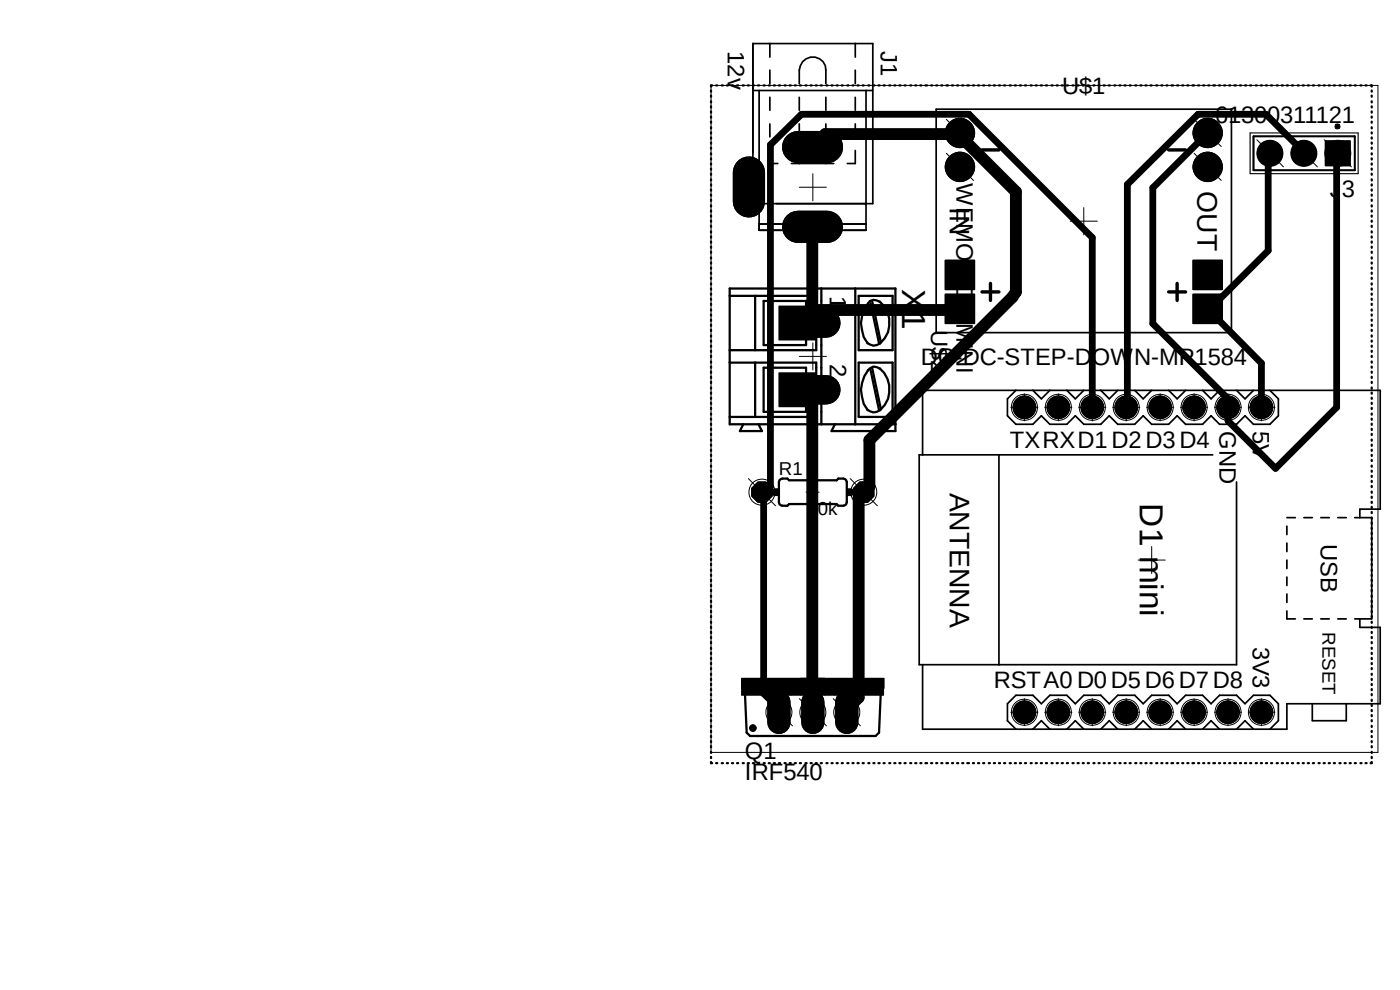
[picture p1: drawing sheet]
<svg xmlns="http://www.w3.org/2000/svg" width="105mm" height="74mm" viewBox="0 0 105 74" stroke-linecap="round" stroke-linejoin="round" font-family="sans-serif">
<defs><g id="words">
<g font-size="2.5">
<text x="67.5" y="21.6" transform="rotate(90 67.5 21.6)">X1</text>
<text x="85.3" y="37.7" transform="rotate(90 85.3 37.7)">D1 mini</text>
</g>
<g font-size="2.1">
<text x="71.1" y="15.5" transform="rotate(90 71.1 15.5)">IN</text>
<text x="89.6" y="14.3" transform="rotate(90 89.6 14.3)">OUT</text>
<text x="71.1" y="36.9" transform="rotate(90 71.1 36.9)">ANTENNA</text>
</g>
<g font-size="1.8">
<text x="54.5" y="3.9" transform="rotate(90 54.5 3.9)">12v</text>
<text x="65.9" y="3.9" transform="rotate(90 65.9 3.9)">J1</text>
<text x="79.5" y="7">U$1</text>
<text x="90.9" y="9.2">61300311121</text>
<text x="71.6" y="13.7" transform="rotate(90 71.6 13.7)">WEMOS-D1-MINI</text>
<text x="99.5" y="14.8">J3</text>
<text x="62.1" y="22.2" transform="rotate(90 62.1 22.2)">1</text>
<text x="62.1" y="27.3" transform="rotate(90 62.1 27.3)">2</text>
<text x="68.9" y="27.3">DC-DC-STEP-DOWN-MP1584</text>
<text x="69.7" y="24.7" transform="rotate(90 69.7 24.7)">U$2</text>
<text x="75.6" y="33.5">TXRXD1D2D3D4</text>
<text x="91.3" y="32.3" transform="rotate(90 91.3 32.3)">GND</text>
<text x="93.8" y="32.3" transform="rotate(90 93.8 32.3)">5V</text>
<text x="98.8" y="40.7" transform="rotate(90 98.8 40.7)">USB</text>
<text x="74.4" y="51.5">RSTA0 D0D5D6D7D8</text>
<text x="93.8" y="48.4" transform="rotate(90 93.8 48.4)">3V3</text>
<text x="55.8" y="56.8">Q1</text>
<text x="55.8" y="58.4">IRF540</text>
</g>
<g font-size="1.4">
<text x="58.3" y="35.5">R1</text>
<text x="60.5" y="38.6">10k</text>
<text x="99" y="47.3" transform="rotate(90 99 47.3)">RESET</text>
</g>
</g></defs>
<path d="M53 3.2l50.4 55.8M103.4 3.2l-50.4 55.8" fill="none" stroke="#fff" stroke-width=".07"/>
<path d="M56 12.9v2.2M59.7 11h2.2M59.7 17h2.2" fill="none" stroke="#000" stroke-width="2.4"/>
<g fill="#000">
<path d="M70.7 19.5h2.2v2.2h-2.2z" fill-rule="evenodd"/>
<path d="M89.3 19.5h2.2v2.2h-2.2z" fill-rule="evenodd"/>
<path d="M99.2 10.5h1.8v1.9h-1.8z" fill-rule="evenodd"/>
<path d="M56.3 36.5l.4-.4h.6l.5 .4v.6l-.5 .5h-.6l-.4-.5z" fill-rule="evenodd"/>
<path d="M63.9 36.5l.4-.4h.6l.5 .4v.6l-.5 .5h-.6l-.4-.5z" fill-rule="evenodd"/>
<path d="M70.7 22h2.2v2.2h-2.2z" fill-rule="evenodd"/>
<path d="M89.3 22h2.2v2.2h-2.2z" fill-rule="evenodd"/>
<circle cx="71.8" cy="10" r="1.1"/>
<circle cx="71.8" cy="12.5" r="1.1"/>
<circle cx="90.4" cy="10" r="1.1"/>
<circle cx="90.4" cy="12.5" r="1.1"/>
<circle cx="95" cy="11.5" r=".93"/>
<circle cx="97.6" cy="11.5" r=".93"/>
<circle cx="76.7" cy="30.5" r=".85"/>
<circle cx="79.2" cy="30.5" r=".85"/>
<circle cx="81.7" cy="30.5" r=".85"/>
<circle cx="84.3" cy="30.5" r=".85"/>
<circle cx="86.8" cy="30.5" r=".85"/>
<circle cx="89.4" cy="30.5" r=".85"/>
<circle cx="91.9" cy="30.5" r=".85"/>
<circle cx="94.4" cy="30.5" r=".85"/>
<circle cx="76.7" cy="53.3" r=".85"/>
<circle cx="79.2" cy="53.3" r=".85"/>
<circle cx="81.7" cy="53.3" r=".85"/>
<circle cx="84.3" cy="53.3" r=".85"/>
<circle cx="86.8" cy="53.3" r=".85"/>
<circle cx="89.4" cy="53.3" r=".85"/>
<circle cx="91.9" cy="53.3" r=".85"/>
<circle cx="94.4" cy="53.3" r=".85"/>
</g>
<g fill="none" stroke="#000" stroke-width=".07">
<path d="M70.7 19.5h2.2v2.2h-2.2zM89.3 19.5h2.2v2.2h-2.2zM99.2 10.5h1.8v1.9h-1.8zM56.3 36.5l.4-.4h.6l.5 .4v.6l-.5 .5h-.6l-.4-.5zM63.9 36.5l.4-.4h.6l.5 .4v.6l-.5 .5h-.6l-.4-.5zM70.7 22h2.2v2.2h-2.2zM89.3 22h2.2v2.2h-2.2z"/>
<circle cx="71.8" cy="10" r="1.1"/>
<circle cx="71.8" cy="12.5" r="1.1"/>
<circle cx="90.4" cy="10" r="1.1"/>
<circle cx="90.4" cy="12.5" r="1.1"/>
<circle cx="95" cy="11.5" r=".93"/>
<circle cx="97.6" cy="11.5" r=".93"/>
<circle cx="76.7" cy="30.5" r=".85"/>
<circle cx="79.2" cy="30.5" r=".85"/>
<circle cx="81.7" cy="30.5" r=".85"/>
<circle cx="84.3" cy="30.5" r=".85"/>
<circle cx="86.8" cy="30.5" r=".85"/>
<circle cx="89.4" cy="30.5" r=".85"/>
<circle cx="91.9" cy="30.5" r=".85"/>
<circle cx="94.4" cy="30.5" r=".85"/>
<circle cx="76.7" cy="53.3" r=".85"/>
<circle cx="79.2" cy="53.3" r=".85"/>
<circle cx="81.7" cy="53.3" r=".85"/>
<circle cx="84.3" cy="53.3" r=".85"/>
<circle cx="86.8" cy="53.3" r=".85"/>
<circle cx="89.4" cy="53.3" r=".85"/>
<circle cx="91.9" cy="53.3" r=".85"/>
<circle cx="94.4" cy="53.3" r=".85"/>
</g>
<path d="M58.3 52.5v1.6M60.8 52.5v1.6M63.4 52.5v1.6" fill="none" stroke="#000" stroke-width="1.7"/>
<path d="M56 12.9v2.2M59.8 24.2h2M59.8 29.2h2" fill="none" stroke="#000" stroke-width="2.2"/>
<circle cx="56" cy="14" r=".38" fill="#fff"/>
<circle cx="56" cy="14" r=".38" fill="none" stroke="#000" stroke-width=".07"/>
<path d="M59.7 11h2.2" fill="none" stroke="#000" stroke-width="2.2"/>
<circle cx="60.8" cy="11" r=".38" fill="#fff"/>
<circle cx="60.8" cy="11" r=".38" fill="none" stroke="#000" stroke-width=".07"/>
<path d="M59.7 17h2.2" fill="none" stroke="#000" stroke-width="2.2"/>
<circle cx="60.8" cy="17" r=".51" fill="#fff"/>
<g fill="none" stroke="#000" stroke-width=".07">
<path d="M99.3 10.7h1.6v1.6h-1.6z"/>
<circle cx="60.8" cy="17" r=".51"/>
</g>
<path d="M99.3 10.7h1.6v1.6h-1.6z" fill-rule="evenodd" fill="#000"/>
<circle cx="100.1" cy="11.5" r=".55" fill="#fff"/>
<g fill="none" stroke="#000" stroke-width=".07">
<circle cx="97.6" cy="11.5" r=".8"/>
<circle cx="100.1" cy="11.5" r=".55"/>
</g>
<circle cx="97.6" cy="11.5" r=".8" fill="#000"/>
<circle cx="97.6" cy="11.5" r=".55" fill="#fff"/>
<g fill="none" stroke="#000" stroke-width=".07">
<circle cx="95" cy="11.5" r=".8"/>
<circle cx="97.6" cy="11.5" r=".55"/>
</g>
<circle cx="95" cy="11.5" r=".8" fill="#000"/>
<circle cx="95" cy="11.5" r=".55" fill="#fff"/>
<circle cx="95" cy="11.5" r=".55" fill="none" stroke="#000" stroke-width=".07"/>
<path d="M58.3 52.5v1.6" fill="none" stroke="#000" stroke-width="1.5"/>
<circle cx="58.3" cy="53.3" r=".51" fill="#fff"/>
<circle cx="58.3" cy="53.3" r=".51" fill="none" stroke="#000" stroke-width=".07"/>
<path d="M60.8 52.5v1.6" fill="none" stroke="#000" stroke-width="1.5"/>
<circle cx="60.8" cy="53.3" r=".51" fill="#fff"/>
<circle cx="60.8" cy="53.3" r=".51" fill="none" stroke="#000" stroke-width=".07"/>
<path d="M63.4 52.5v1.6" fill="none" stroke="#000" stroke-width="1.5"/>
<circle cx="63.4" cy="53.3" r=".51" fill="#fff"/>
<g fill="none" stroke="#000" stroke-width=".07">
<path d="M56.3 36.5l.4-.3h.6l.4 .3v.6l-.4 .4h-.6l-.4-.4z"/>
<circle cx="63.4" cy="53.3" r=".51"/>
</g>
<path d="M56.3 36.5l.4-.3h.6l.4 .3v.6l-.4 .4h-.6l-.4-.4z" fill-rule="evenodd" fill="#000"/>
<circle cx="57" cy="36.8" r=".43" fill="#fff"/>
<g fill="none" stroke="#000" stroke-width=".07">
<path d="M64 36.5l.3-.3h.6l.4 .3v.6l-.4 .4h-.6l-.3-.4z"/>
<circle cx="57" cy="36.8" r=".43"/>
</g>
<path d="M64 36.5l.3-.3h.6l.4 .3v.6l-.4 .4h-.6l-.3-.4z" fill-rule="evenodd" fill="#000"/>
<circle cx="64.6" cy="36.8" r=".43" fill="#fff"/>
<g fill="none" stroke="#000" stroke-width=".07">
<circle cx="71.8" cy="10" r="1.01"/>
<circle cx="64.6" cy="36.8" r=".43"/>
</g>
<circle cx="71.8" cy="10" r="1.01" fill="#000"/>
<circle cx="71.8" cy="9.9" r=".6" fill="#fff"/>
<g fill="none" stroke="#000" stroke-width=".07">
<path d="M70.8 22.1h2.1v2h-2.1z"/>
<circle cx="71.8" cy="9.9" r=".6"/>
</g>
<path d="M70.8 22.1h2.1v2h-2.1z" fill-rule="evenodd" fill="#000"/>
<circle cx="71.8" cy="23.1" r=".6" fill="#fff"/>
<g fill="none" stroke="#000" stroke-width=".07">
<circle cx="90.4" cy="10" r="1.01"/>
<circle cx="71.8" cy="23.1" r=".6"/>
</g>
<circle cx="90.4" cy="10" r="1.01" fill="#000"/>
<circle cx="90.4" cy="9.9" r=".6" fill="#fff"/>
<g fill="none" stroke="#000" stroke-width=".07">
<circle cx="71.8" cy="12.5" r="1.01"/>
<circle cx="90.4" cy="9.9" r=".6"/>
</g>
<circle cx="71.8" cy="12.5" r="1.01" fill="#000"/>
<circle cx="71.8" cy="12.5" r=".6" fill="#fff"/>
<g fill="none" stroke="#000" stroke-width=".07">
<circle cx="71.8" cy="12.5" r=".6"/>
<circle cx="90.4" cy="12.5" r="1.01"/>
</g>
<circle cx="90.4" cy="12.5" r="1.01" fill="#000"/>
<circle cx="90.4" cy="12.5" r=".6" fill="#fff"/>
<g fill="none" stroke="#000" stroke-width=".07">
<path d="M70.8 19.6h2.1v2h-2.1z"/>
<circle cx="90.4" cy="12.5" r=".6"/>
</g>
<path d="M70.8 19.6h2.1v2h-2.1z" fill-rule="evenodd" fill="#000"/>
<circle cx="71.8" cy="20.6" r=".6" fill="#fff"/>
<g fill="none" stroke="#000" stroke-width=".07">
<path d="M89.4 22.1h2v2h-2z"/>
<circle cx="71.8" cy="20.6" r=".6"/>
</g>
<path d="M89.4 22.1h2v2h-2z" fill-rule="evenodd" fill="#000"/>
<circle cx="90.4" cy="23.1" r=".6" fill="#fff"/>
<g fill="none" stroke="#000" stroke-width=".07">
<path d="M89.4 19.6h2v2h-2z"/>
<circle cx="90.4" cy="23.1" r=".6"/>
</g>
<path d="M89.4 19.6h2v2h-2z" fill-rule="evenodd" fill="#000"/>
<circle cx="90.4" cy="20.6" r=".6" fill="#fff"/>
<g fill="none" stroke="#000" stroke-width=".07">
<circle cx="90.4" cy="20.6" r=".6"/>
<circle cx="91.9" cy="53.3" r=".76"/>
</g>
<circle cx="91.9" cy="53.3" r=".76" fill="#000"/>
<circle cx="91.9" cy="53.3" r=".51" fill="#fff"/>
<g fill="none" stroke="#000" stroke-width=".07">
<circle cx="89.4" cy="53.3" r=".76"/>
<circle cx="91.9" cy="53.3" r=".51"/>
</g>
<circle cx="89.4" cy="53.3" r=".76" fill="#000"/>
<circle cx="89.4" cy="53.3" r=".51" fill="#fff"/>
<g fill="none" stroke="#000" stroke-width=".07">
<circle cx="86.8" cy="53.3" r=".76"/>
<circle cx="89.4" cy="53.3" r=".51"/>
</g>
<circle cx="86.8" cy="53.3" r=".76" fill="#000"/>
<circle cx="86.8" cy="53.3" r=".51" fill="#fff"/>
<g fill="none" stroke="#000" stroke-width=".07">
<circle cx="84.3" cy="53.3" r=".76"/>
<circle cx="86.8" cy="53.3" r=".51"/>
</g>
<circle cx="84.3" cy="53.3" r=".76" fill="#000"/>
<circle cx="84.3" cy="53.3" r=".51" fill="#fff"/>
<g fill="none" stroke="#000" stroke-width=".07">
<circle cx="81.7" cy="53.3" r=".76"/>
<circle cx="84.3" cy="53.3" r=".51"/>
</g>
<circle cx="81.7" cy="53.3" r=".76" fill="#000"/>
<circle cx="81.7" cy="53.3" r=".51" fill="#fff"/>
<g fill="none" stroke="#000" stroke-width=".07">
<circle cx="79.2" cy="53.3" r=".76"/>
<circle cx="81.7" cy="53.3" r=".51"/>
</g>
<circle cx="79.2" cy="53.3" r=".76" fill="#000"/>
<circle cx="79.2" cy="53.3" r=".51" fill="#fff"/>
<g fill="none" stroke="#000" stroke-width=".07">
<circle cx="76.7" cy="53.3" r=".76"/>
<circle cx="79.2" cy="53.3" r=".51"/>
</g>
<circle cx="76.7" cy="53.3" r=".76" fill="#000"/>
<circle cx="76.7" cy="53.3" r=".51" fill="#fff"/>
<g fill="none" stroke="#000" stroke-width=".07">
<circle cx="91.9" cy="30.5" r=".76"/>
<circle cx="76.7" cy="53.3" r=".51"/>
</g>
<circle cx="91.9" cy="30.5" r=".76" fill="#000"/>
<circle cx="91.9" cy="30.5" r=".51" fill="#fff"/>
<g fill="none" stroke="#000" stroke-width=".07">
<circle cx="89.4" cy="30.5" r=".76"/>
<circle cx="91.9" cy="30.5" r=".51"/>
</g>
<circle cx="89.4" cy="30.5" r=".76" fill="#000"/>
<circle cx="89.4" cy="30.5" r=".51" fill="#fff"/>
<g fill="none" stroke="#000" stroke-width=".07">
<circle cx="86.8" cy="30.5" r=".76"/>
<circle cx="89.4" cy="30.5" r=".51"/>
</g>
<circle cx="86.8" cy="30.5" r=".76" fill="#000"/>
<circle cx="86.8" cy="30.5" r=".51" fill="#fff"/>
<g fill="none" stroke="#000" stroke-width=".07">
<circle cx="84.3" cy="30.5" r=".76"/>
<circle cx="86.8" cy="30.5" r=".51"/>
</g>
<circle cx="84.3" cy="30.5" r=".76" fill="#000"/>
<circle cx="84.3" cy="30.5" r=".51" fill="#fff"/>
<g fill="none" stroke="#000" stroke-width=".07">
<circle cx="81.7" cy="30.5" r=".76"/>
<circle cx="84.3" cy="30.5" r=".51"/>
</g>
<circle cx="81.7" cy="30.5" r=".76" fill="#000"/>
<circle cx="81.7" cy="30.5" r=".51" fill="#fff"/>
<g fill="none" stroke="#000" stroke-width=".07">
<circle cx="79.2" cy="30.5" r=".76"/>
<circle cx="81.7" cy="30.5" r=".51"/>
</g>
<circle cx="79.2" cy="30.5" r=".76" fill="#000"/>
<circle cx="79.2" cy="30.5" r=".51" fill="#fff"/>
<g fill="none" stroke="#000" stroke-width=".07">
<circle cx="76.7" cy="30.5" r=".76"/>
<circle cx="79.2" cy="30.5" r=".51"/>
</g>
<circle cx="76.7" cy="30.5" r=".76" fill="#000"/>
<circle cx="76.7" cy="30.5" r=".51" fill="#fff"/>
<g fill="none" stroke="#000" stroke-width=".07">
<circle cx="76.7" cy="30.5" r=".51"/>
<circle cx="94.4" cy="53.3" r=".76"/>
</g>
<circle cx="94.4" cy="53.3" r=".76" fill="#000"/>
<circle cx="94.4" cy="53.3" r=".51" fill="#fff"/>
<g fill="none" stroke="#000" stroke-width=".07">
<circle cx="94.4" cy="30.5" r=".76"/>
<circle cx="94.4" cy="53.3" r=".51"/>
</g>
<circle cx="94.4" cy="30.5" r=".76" fill="#000"/>
<circle cx="94.4" cy="30.5" r=".51" fill="#fff"/>
<circle cx="94.4" cy="30.5" r=".51" fill="none" stroke="#000" stroke-width=".07"/>
<path d="M59.8 24.2h2" fill="none" stroke="#000" stroke-width="2"/>
<circle cx="60.8" cy="24.2" r=".68" fill="#fff"/>
<circle cx="60.8" cy="24.2" r=".68" fill="none" stroke="#000" stroke-width=".07"/>
<path d="M59.8 29.2h2" fill="none" stroke="#000" stroke-width="2"/>
<circle cx="60.8" cy="29.2" r=".68" fill="#fff"/>
<circle cx="60.8" cy="29.2" r=".68" fill="none" stroke="#000" stroke-width=".07"/>
<path d="M60.8 17.1v-.1v7.2l.3-1h10.4l.3-.1v-.1M60.8 11l1-1h10v-.1l.2 .4 4 4.1v7.4l-.2 .4-10.7 10.7v3.5l-.8 .8v15l-.7 .7-.2 .4M60.8 29.2v24.1M64.9 36.7l-.3 .2" fill="none" stroke="#000" stroke-width=".89"/>
<path d="M90.4 9.9l-4.1 4.2v10.1l5.5 5.5v.7l.1 .1v1l3.6 3.6 4.5-4.6v-19h.1M95 11.5h-.1v7.3l-4.3 4.2-.2 .1 4 4.1v3.3M97.6 11.5l-2.9-2.9h-5l-5.3 5.2v16.6l-.1 .1M81.7 30.5v-12.7l-9.2-9.2h-12.5l-2.3 2.2v25.6l-.7 .4 .1 .1v15l1.2 1.1v.3M58.3 53.3v.3M58.4 53.2l-.1 .1" fill="none" stroke="#000" stroke-width=".51"/>
<g fill="none" stroke="#000" stroke-width=".17">
<path d="M53.2 6.8v.1M53.2 7.2h.1M53.2 7.6v.1M53.2 8h.1M53.2 8.3v.1M53.2 8.7v.1M53.2 9.1v.1M53.2 9.5v.1M53.2 9.9v.1M53.2 10.3v.1M53.2 10.7v.1M53.2 11v.1"/>
<path d="M53.2 11.5v.1M53.2 11.9h.1M53.2 12.2v.1M53.2 12.6v.1M53.2 13v.1M53.2 13.4v.1M53.2 13.8v.1M53.2 14.2v.1M53.2 14.6h.1M53.2 14.9v.1M53.2 15.4v.1M53.2 15.7v.1"/>
<path d="M53.2 16.1v.1M53.2 16.5v.1M53.2 16.9v.1M53.2 17.3v.1M53.2 17.7v.1M53.2 18.1v.1M53.2 18.5h.1M53.2 18.8v.1M53.2 19.3h.1M53.2 19.6v.1M53.3 6.4l-.1 .1M53.6 6.4h.1"/>
<path d="M54 6.4h.1M54.4 6.4h.1M54.8 6.4h.1M55.2 6.4h.1M55.6 6.4h.1M56 6.4h.1M56.3 6.4h.1M56.7 6.4h.1M57.1 6.4h.1M57.5 6.4h.1M57.9 6.4h.1M58.3 6.4h.1"/>
<path d="M58.7 6.4h.1M59.1 6.4h.1M59.5 6.4h.1M59.9 6.4h.1M60.3 6.4h.1M60.7 6.4h.1M61 6.4h.1M61.4 6.4h.1M61.8 6.4h.1M62.2 6.4h.1M62.6 6.4h.1M63 6.4h.1"/>
<path d="M63.4 6.4h.1M63.8 6.4h.1M64.2 6.4h.1M64.6 6.4h.1M65 6.4h.1M65.4 6.4h.1M65.7 6.4h.1M66.1 6.4h.1M66.5 6.4h.1M66.9 6.4h.1M67.3 6.4h.1M67.7 6.4h.1"/>
<path d="M68.1 6.4h.1M68.5 6.4h.1M68.9 6.4h.1M69.3 6.4h.1M69.7 6.4h.1M70.1 6.4h.1M70.4 6.4h.1M70.8 6.4h.2M71.2 6.4h.1M71.6 6.4h.1M72 6.4h.1M72.4 6.4h.1"/>
<path d="M72.8 6.4h.1M73.2 6.4h.1M73.6 6.4h.1M74 6.4h.1M74.4 6.4h.1M74.8 6.4h.1M75.1 6.4h.1M75.6 6.4h.1M75.9 6.4h.1M76.3 6.4h.1M76.7 6.4h.1M77.1 6.4h.1"/>
<path d="M77.5 6.4h.1M77.9 6.4h.1M78.3 6.4h.1M78.7 6.4h.1M79.1 6.4h.1M79.5 6.4h.1M79.8 6.4h.1M80.3 6.4h.1M80.6 6.4h.1M81 6.4h.1M81.4 6.4h.1M81.8 6.4h.1"/>
<path d="M82.2 6.4h.1M82.6 6.4h.1M83 6.4h.1M83.4 6.4h.1M83.8 6.4h.1M84.2 6.4h.1M84.5 6.4h.1M85 6.4h.1M85.3 6.4h.1M85.7 6.4h.1M86.1 6.4h.1M86.5 6.4h.1"/>
<path d="M86.9 6.4h.1M87.3 6.4h.1M87.7 6.4h.1M88.1 6.4h.1M88.5 6.4h.1M88.9 6.4h.1M89.2 6.4h.2M89.7 6.4h.1M90 6.4h.1M90.4 6.4h.1M90.8 6.4h.1M91.2 6.4h.1"/>
<path d="M91.6 6.4h.1M92 6.4h.1M92.4 6.4h.1M92.8 6.4h.1M93.2 6.4h.1M93.6 6.4h.1M94 6.4h.1M94.4 6.4h.1M94.7 6.4h.1M95.1 6.4h.1M95.5 6.4h.1M95.9 6.4h.1"/>
<path d="M96.3 6.4h.1M96.7 6.4h.1M97.1 6.4h.1M97.5 6.4h.1M97.9 6.4h.1M98.3 6.4h.1M98.7 6.4h.1M99.1 6.4h.1M99.4 6.4h.1M99.8 6.4h.1M100.2 6.4h.1M100.6 6.4h.1"/>
<path d="M101 6.4h.1M101.4 6.4h.1M101.8 6.4h.1M102.2 6.4h.1M102.6 6.4l.1 .1M102.7 6.8v.1M102.7 7.2h.1M102.7 7.6v.1M102.7 8h.1M102.7 8.3v.1M102.7 8.7v.1M102.7 9.1v.1"/>
<path d="M102.7 9.5v.1M102.7 9.9v.1M102.7 10.3v.1M102.7 10.7v.1M102.7 11v.1M102.7 11.5v.1M102.7 11.9h.1M102.7 12.2v.1M102.7 12.6v.1M102.7 13v.1M102.7 13.4v.1M102.7 13.8v.1"/>
<path d="M102.7 14.2v.1M102.7 14.6h.1M102.7 14.9v.1M102.7 15.4v.1M102.7 15.7v.1M102.7 16.1v.1M102.7 16.5v.1M102.7 16.9v.1M102.7 17.3v.1M102.7 17.7v.1M102.7 18.1v.1M102.7 18.5h.1"/>
<path d="M102.7 18.8v.1M102.7 19.3h.1M102.7 19.6v.1M53.2 20v.1M53.2 20.4v.1M53.2 20.8v.1M53.2 21.2v.1M53.2 21.6v.1M53.2 22v.1M53.2 22.4h.1M53.2 22.7v.1M53.2 23.2h.1"/>
<path d="M53.2 23.5v.1M53.2 23.9v.1M53.2 24.3v.1M53.2 24.7v.1M53.2 25.1v.1M53.2 25.5v.1M53.2 25.9v.1M53.2 26.2v.1M53.2 26.6v.1M53.2 27.1h.1M53.2 27.4v.1M53.2 27.8v.1"/>
<path d="M53.2 28.2v.1M53.2 28.6v.1M53.2 29v.1M53.2 29.4v.1M53.2 29.8h.1M53.2 30.1v.1M53.2 30.5v.1M53.2 30.9v.1M53.2 31.3v.1M53.2 31.7v.1M53.2 32.1v.1M53.2 32.5v.1"/>
<path d="M53.2 32.9v.1M53.2 33.3v.1M53.2 33.7h.1M53.2 34v.1M53.2 34.4v.1M53.2 34.8v.1M53.2 35.2v.1M53.2 35.6v.1M53.2 36v.1M53.2 36.4h.1M53.2 36.8v.1M53.2 37.2v.1"/>
<path d="M53.2 37.5v.1M53.2 37.9v.1M53.2 38.3v.1M53.2 38.7v.1M53.2 39.1v.1M53.2 39.5v.1M53.2 39.9v.1M102.7 20v.1M102.7 20.4v.1M102.7 20.8v.1M102.7 21.2v.1M102.7 21.6v.1"/>
<path d="M102.7 22v.1M102.7 22.4h.1M102.7 22.7v.1M102.7 23.2h.1M102.7 23.5v.1M102.7 23.9v.1M102.7 24.3v.1M102.7 24.7v.1M102.7 25.1v.1M102.7 25.5v.1M102.7 25.9v.1M102.7 26.2v.1"/>
<path d="M102.7 26.6v.1M102.7 27.1h.1M102.7 27.4v.1M102.7 27.8v.1M102.7 28.2v.1M102.7 28.6v.1M102.7 29v.1M102.7 29.4v.1M102.7 29.8h.1M102.7 30.1v.1M102.7 30.5v.1M102.7 30.9v.1"/>
<path d="M102.7 31.3v.1M102.7 31.7v.1M102.7 32.1v.1M102.7 32.5v.1M102.7 32.9v.1M102.7 33.3v.1M102.7 33.7h.1M102.7 34v.1M102.7 34.4v.1M102.7 34.8v.1M102.7 35.2v.1M102.7 35.6v.1"/>
<path d="M102.7 36v.1M102.7 36.4h.1M102.7 36.8v.1M102.7 37.2v.1M102.7 37.5v.1M102.7 37.9v.1M102.7 38.3v.1M102.7 38.7v.1M102.7 39.1v.1M102.7 39.5v.1M102.7 39.9v.1M53.2 57l.1 .1"/>
<path d="M53.2 40.3h.1M53.2 40.7v.1M53.2 41.1h.1M53.2 41.4v.1M53.2 41.8v.1M53.2 42.2v.1M53.2 42.6v.1M53.2 43v.1M53.2 43.4v.1M53.2 43.8v.1M53.2 44.2h.1M53.2 44.6v.1"/>
<path d="M53.2 45h.1M53.2 45.3v.1M53.2 45.7v.1M53.2 46.1v.1M53.2 46.5v.1M53.2 46.9v.1M53.2 47.3v.1M53.2 47.7v.1M53.2 48v.1M53.2 48.5v.1M53.2 48.9h.1M53.2 49.2v.1"/>
<path d="M53.2 49.6v.1M53.2 50v.1M53.2 50.4v.1M53.2 50.8v.1M53.2 51.2v.1M53.2 51.6h.1M53.2 51.9v.1M53.2 52.4v.1M53.2 52.7v.1M53.2 53.1v.1M53.2 53.5v.1M53.2 53.9v.1"/>
<path d="M53.2 54.3v.1M53.2 54.7v.1M53.2 55.1v.1M53.2 55.5h.1M53.2 55.8v.1M53.2 56.3h.1M53.2 56.6v.1M53.6 57.1h.1M54 57.1h.1M54.4 57.1h.1M54.8 57.1h.1M55.2 57.1h.1"/>
<path d="M55.6 57.1h.1M56 57.1h.1M56.3 57.1h.1M56.7 57.1h.1M57.1 57.1h.1M57.5 57.1h.1M57.9 57.1h.1M58.3 57.1h.1M58.7 57.1h.1M59.1 57.1h.1M59.5 57.1h.1M59.9 57.1h.1"/>
<path d="M60.3 57.1h.1M60.7 57.1h.1M61 57.1h.1M61.4 57.1h.1M61.8 57.1h.1M62.2 57.1h.1M62.6 57.1h.1M63 57.1h.1M63.4 57.1h.1M63.8 57.1h.1M64.2 57.1h.1M64.6 57.1h.1"/>
<path d="M65 57.1h.1M65.4 57.1h.1M65.7 57.1h.1M66.1 57.1h.1M66.5 57.1h.1M66.9 57.1h.1M67.3 57.1h.1M67.7 57.1h.1M68.1 57.1h.1M68.5 57.1h.1M68.9 57.1h.1M69.3 57.1h.1"/>
<path d="M69.7 57.1h.1M70.1 57.1h.1M70.4 57.1h.1M70.8 57.1h.2M71.2 57.1h.1M71.6 57.1h.1M72 57.1h.1M72.4 57.1h.1M72.8 57.1h.1M73.2 57.1h.1M73.6 57.1h.1M74 57.1h.1"/>
<path d="M74.4 57.1h.1M74.8 57.1h.1M75.1 57.1h.1M75.6 57.1h.1M75.9 57.1h.1M76.3 57.1h.1M76.7 57.1h.1M77.1 57.1h.1M77.5 57.1h.1M77.9 57.1h.1M78.3 57.1h.1M78.7 57.1h.1"/>
<path d="M79.1 57.1h.1M79.5 57.1h.1M79.8 57.1h.1M80.3 57.1h.1M80.6 57.1h.1M81 57.1h.1M81.4 57.1h.1M81.8 57.1h.1M82.2 57.1h.1M82.6 57.1h.1M83 57.1h.1M83.4 57.1h.1"/>
<path d="M83.8 57.1h.1M84.2 57.1h.1M84.5 57.1h.1M85 57.1h.1M85.3 57.1h.1M85.7 57.1h.1M86.1 57.1h.1M86.5 57.1h.1M86.9 57.1h.1M87.3 57.1h.1M87.7 57.1h.1M88.1 57.1h.1"/>
<path d="M88.5 57.1h.1M88.9 57.1h.1M89.2 57.1h.2M89.7 57.1h.1M90 57.1h.1M90.4 57.1h.1M90.8 57.1h.1M91.2 57.1h.1M91.6 57.1h.1M92 57.1h.1M92.4 57.1h.1M92.8 57.1h.1"/>
<path d="M93.2 57.1h.1M93.6 57.1h.1M94 57.1h.1M94.4 57.1h.1M94.7 57.1h.1M95.1 57.1h.1M95.5 57.1h.1M95.9 57.1h.1M96.3 57.1h.1M96.7 57.1h.1M97.1 57.1h.1M97.5 57.1h.1"/>
<path d="M97.9 57.1h.1M98.3 57.1h.1M98.7 57.1h.1M99.1 57.1h.1M99.4 57.1h.1M99.8 57.1h.1M100.2 57.1h.1M100.6 57.1h.1M101 57.1h.1M101.4 57.1h.1M101.8 57.1h.1M102.2 57.1h.1"/>
<path d="M102.7 40.3h.1M102.7 40.7v.1M102.7 41.1h.1M102.7 41.4v.1M102.7 41.8v.1M102.7 42.2v.1M102.7 42.6v.1M102.7 43v.1M102.7 43.4v.1M102.7 43.8v.1M102.7 44.2h.1M102.7 44.6v.1"/>
<path d="M102.7 45h.1M102.7 45.3v.1M102.7 45.7v.1M102.7 46.1v.1M102.7 46.5v.1M102.7 46.9v.1M102.7 47.3v.1M102.7 47.7v.1M102.7 48v.1M102.7 48.5v.1M102.7 48.9h.1M102.7 49.2v.1"/>
<path d="M102.7 49.6v.1M102.7 50v.1M102.7 50.4v.1M102.7 50.8v.1M102.7 51.2v.1M102.7 51.6h.1M102.7 51.9v.1M102.7 52.4v.1M102.7 52.7v.1M102.7 53.1v.1M102.7 53.5v.1M102.7 53.9v.1"/>
<path d="M102.7 54.3v.1M102.7 54.7v.1M102.7 55.1v.1M102.7 55.5h.1M102.7 55.8v.1M102.7 56.3h.1M102.7 56.6v.1M102.7 57l-.1 .1"/>
</g>
<path d="M56 12.9v2.2" fill="none" stroke="#000" stroke-width="2.2"/>
<circle cx="56" cy="14" r=".38" fill="#fff"/>
<circle cx="56" cy="14" r=".38" fill="none" stroke="#000" stroke-width=".07"/>
<path d="M59.7 11h2.2" fill="none" stroke="#000" stroke-width="2.2"/>
<circle cx="60.8" cy="11" r=".38" fill="#fff"/>
<circle cx="60.8" cy="11" r=".38" fill="none" stroke="#000" stroke-width=".07"/>
<path d="M59.7 17h2.2" fill="none" stroke="#000" stroke-width="2.2"/>
<circle cx="60.8" cy="17" r=".51" fill="#fff"/>
<g fill="none" stroke="#000" stroke-width=".07">
<path d="M99.3 10.7h1.6v1.6h-1.6z"/>
<circle cx="60.8" cy="17" r=".51"/>
</g>
<path d="M99.3 10.7h1.6v1.6h-1.6z" fill-rule="evenodd" fill="#000"/>
<circle cx="100.1" cy="11.5" r=".55" fill="#fff"/>
<g fill="none" stroke="#000" stroke-width=".07">
<circle cx="97.6" cy="11.5" r=".8"/>
<circle cx="100.1" cy="11.5" r=".55"/>
</g>
<circle cx="97.6" cy="11.5" r=".8" fill="#000"/>
<circle cx="97.6" cy="11.5" r=".55" fill="#fff"/>
<g fill="none" stroke="#000" stroke-width=".07">
<circle cx="95" cy="11.5" r=".8"/>
<circle cx="97.6" cy="11.5" r=".55"/>
</g>
<circle cx="95" cy="11.5" r=".8" fill="#000"/>
<circle cx="95" cy="11.5" r=".55" fill="#fff"/>
<circle cx="95" cy="11.5" r=".55" fill="none" stroke="#000" stroke-width=".07"/>
<path d="M58.3 52.5v1.6" fill="none" stroke="#000" stroke-width="1.5"/>
<circle cx="58.3" cy="53.3" r=".51" fill="#fff"/>
<circle cx="58.3" cy="53.3" r=".51" fill="none" stroke="#000" stroke-width=".07"/>
<path d="M60.8 52.5v1.6" fill="none" stroke="#000" stroke-width="1.5"/>
<circle cx="60.8" cy="53.3" r=".51" fill="#fff"/>
<circle cx="60.8" cy="53.3" r=".51" fill="none" stroke="#000" stroke-width=".07"/>
<path d="M63.4 52.5v1.6" fill="none" stroke="#000" stroke-width="1.5"/>
<circle cx="63.4" cy="53.3" r=".51" fill="#fff"/>
<g fill="none" stroke="#000" stroke-width=".07">
<path d="M56.3 36.5l.4-.3h.6l.4 .3v.6l-.4 .4h-.6l-.4-.4z"/>
<circle cx="63.4" cy="53.3" r=".51"/>
</g>
<path d="M56.3 36.5l.4-.3h.6l.4 .3v.6l-.4 .4h-.6l-.4-.4z" fill-rule="evenodd" fill="#000"/>
<circle cx="57" cy="36.8" r=".43" fill="#fff"/>
<g fill="none" stroke="#000" stroke-width=".07">
<path d="M64 36.5l.3-.3h.6l.4 .3v.6l-.4 .4h-.6l-.3-.4z"/>
<circle cx="57" cy="36.8" r=".43"/>
</g>
<path d="M64 36.5l.3-.3h.6l.4 .3v.6l-.4 .4h-.6l-.3-.4z" fill-rule="evenodd" fill="#000"/>
<circle cx="64.6" cy="36.8" r=".43" fill="#fff"/>
<g fill="none" stroke="#000" stroke-width=".07">
<circle cx="71.8" cy="10" r="1.01"/>
<circle cx="64.6" cy="36.8" r=".43"/>
</g>
<circle cx="71.8" cy="10" r="1.01" fill="#000"/>
<circle cx="71.8" cy="9.9" r=".6" fill="#fff"/>
<g fill="none" stroke="#000" stroke-width=".07">
<path d="M70.8 22.1h2.1v2h-2.1z"/>
<circle cx="71.8" cy="9.9" r=".6"/>
</g>
<path d="M70.8 22.1h2.1v2h-2.1z" fill-rule="evenodd" fill="#000"/>
<circle cx="71.8" cy="23.1" r=".6" fill="#fff"/>
<g fill="none" stroke="#000" stroke-width=".07">
<circle cx="90.4" cy="10" r="1.01"/>
<circle cx="71.8" cy="23.1" r=".6"/>
</g>
<circle cx="90.4" cy="10" r="1.01" fill="#000"/>
<circle cx="90.4" cy="9.9" r=".6" fill="#fff"/>
<g fill="none" stroke="#000" stroke-width=".07">
<circle cx="71.8" cy="12.5" r="1.01"/>
<circle cx="90.4" cy="9.9" r=".6"/>
</g>
<circle cx="71.8" cy="12.5" r="1.01" fill="#000"/>
<circle cx="71.8" cy="12.5" r=".6" fill="#fff"/>
<g fill="none" stroke="#000" stroke-width=".07">
<circle cx="71.8" cy="12.5" r=".6"/>
<circle cx="90.4" cy="12.5" r="1.01"/>
</g>
<circle cx="90.4" cy="12.5" r="1.01" fill="#000"/>
<circle cx="90.4" cy="12.5" r=".6" fill="#fff"/>
<g fill="none" stroke="#000" stroke-width=".07">
<path d="M70.8 19.6h2.1v2h-2.1z"/>
<circle cx="90.4" cy="12.5" r=".6"/>
</g>
<path d="M70.8 19.6h2.1v2h-2.1z" fill-rule="evenodd" fill="#000"/>
<circle cx="71.8" cy="20.6" r=".6" fill="#fff"/>
<g fill="none" stroke="#000" stroke-width=".07">
<path d="M89.4 22.1h2v2h-2z"/>
<circle cx="71.8" cy="20.6" r=".6"/>
</g>
<path d="M89.4 22.1h2v2h-2z" fill-rule="evenodd" fill="#000"/>
<circle cx="90.4" cy="23.1" r=".6" fill="#fff"/>
<g fill="none" stroke="#000" stroke-width=".07">
<path d="M89.4 19.6h2v2h-2z"/>
<circle cx="90.4" cy="23.1" r=".6"/>
</g>
<path d="M89.4 19.6h2v2h-2z" fill-rule="evenodd" fill="#000"/>
<circle cx="90.4" cy="20.6" r=".6" fill="#fff"/>
<g fill="none" stroke="#000" stroke-width=".07">
<circle cx="90.4" cy="20.6" r=".6"/>
<circle cx="91.9" cy="53.3" r=".76"/>
</g>
<circle cx="91.9" cy="53.3" r=".76" fill="#000"/>
<circle cx="91.9" cy="53.3" r=".51" fill="#fff"/>
<g fill="none" stroke="#000" stroke-width=".07">
<circle cx="89.4" cy="53.3" r=".76"/>
<circle cx="91.9" cy="53.3" r=".51"/>
</g>
<circle cx="89.4" cy="53.3" r=".76" fill="#000"/>
<circle cx="89.4" cy="53.3" r=".51" fill="#fff"/>
<g fill="none" stroke="#000" stroke-width=".07">
<circle cx="86.8" cy="53.3" r=".76"/>
<circle cx="89.4" cy="53.3" r=".51"/>
</g>
<circle cx="86.8" cy="53.3" r=".76" fill="#000"/>
<circle cx="86.8" cy="53.3" r=".51" fill="#fff"/>
<g fill="none" stroke="#000" stroke-width=".07">
<circle cx="84.3" cy="53.3" r=".76"/>
<circle cx="86.8" cy="53.3" r=".51"/>
</g>
<circle cx="84.3" cy="53.3" r=".76" fill="#000"/>
<circle cx="84.3" cy="53.3" r=".51" fill="#fff"/>
<g fill="none" stroke="#000" stroke-width=".07">
<circle cx="81.7" cy="53.3" r=".76"/>
<circle cx="84.3" cy="53.3" r=".51"/>
</g>
<circle cx="81.7" cy="53.3" r=".76" fill="#000"/>
<circle cx="81.7" cy="53.3" r=".51" fill="#fff"/>
<g fill="none" stroke="#000" stroke-width=".07">
<circle cx="79.2" cy="53.3" r=".76"/>
<circle cx="81.7" cy="53.3" r=".51"/>
</g>
<circle cx="79.2" cy="53.3" r=".76" fill="#000"/>
<circle cx="79.2" cy="53.3" r=".51" fill="#fff"/>
<g fill="none" stroke="#000" stroke-width=".07">
<circle cx="76.7" cy="53.3" r=".76"/>
<circle cx="79.2" cy="53.3" r=".51"/>
</g>
<circle cx="76.7" cy="53.3" r=".76" fill="#000"/>
<circle cx="76.7" cy="53.3" r=".51" fill="#fff"/>
<g fill="none" stroke="#000" stroke-width=".07">
<circle cx="91.9" cy="30.5" r=".76"/>
<circle cx="76.7" cy="53.3" r=".51"/>
</g>
<circle cx="91.9" cy="30.5" r=".76" fill="#000"/>
<circle cx="91.9" cy="30.5" r=".51" fill="#fff"/>
<g fill="none" stroke="#000" stroke-width=".07">
<circle cx="89.4" cy="30.5" r=".76"/>
<circle cx="91.9" cy="30.5" r=".51"/>
</g>
<circle cx="89.4" cy="30.5" r=".76" fill="#000"/>
<circle cx="89.4" cy="30.5" r=".51" fill="#fff"/>
<g fill="none" stroke="#000" stroke-width=".07">
<circle cx="86.8" cy="30.5" r=".76"/>
<circle cx="89.4" cy="30.5" r=".51"/>
</g>
<circle cx="86.8" cy="30.5" r=".76" fill="#000"/>
<circle cx="86.8" cy="30.5" r=".51" fill="#fff"/>
<g fill="none" stroke="#000" stroke-width=".07">
<circle cx="84.3" cy="30.5" r=".76"/>
<circle cx="86.8" cy="30.5" r=".51"/>
</g>
<circle cx="84.3" cy="30.5" r=".76" fill="#000"/>
<circle cx="84.3" cy="30.5" r=".51" fill="#fff"/>
<g fill="none" stroke="#000" stroke-width=".07">
<circle cx="81.7" cy="30.5" r=".76"/>
<circle cx="84.3" cy="30.5" r=".51"/>
</g>
<circle cx="81.7" cy="30.5" r=".76" fill="#000"/>
<circle cx="81.7" cy="30.5" r=".51" fill="#fff"/>
<g fill="none" stroke="#000" stroke-width=".07">
<circle cx="79.2" cy="30.5" r=".76"/>
<circle cx="81.7" cy="30.5" r=".51"/>
</g>
<circle cx="79.2" cy="30.5" r=".76" fill="#000"/>
<circle cx="79.2" cy="30.5" r=".51" fill="#fff"/>
<g fill="none" stroke="#000" stroke-width=".07">
<circle cx="76.7" cy="30.5" r=".76"/>
<circle cx="79.2" cy="30.5" r=".51"/>
</g>
<circle cx="76.7" cy="30.5" r=".76" fill="#000"/>
<circle cx="76.7" cy="30.5" r=".51" fill="#fff"/>
<g fill="none" stroke="#000" stroke-width=".07">
<circle cx="76.7" cy="30.5" r=".51"/>
<circle cx="94.4" cy="53.3" r=".76"/>
</g>
<circle cx="94.4" cy="53.3" r=".76" fill="#000"/>
<circle cx="94.4" cy="53.3" r=".51" fill="#fff"/>
<g fill="none" stroke="#000" stroke-width=".07">
<circle cx="94.4" cy="30.5" r=".76"/>
<circle cx="94.4" cy="53.3" r=".51"/>
</g>
<circle cx="94.4" cy="30.5" r=".76" fill="#000"/>
<circle cx="94.4" cy="30.5" r=".51" fill="#fff"/>
<circle cx="94.4" cy="30.5" r=".51" fill="none" stroke="#000" stroke-width=".07"/>
<path d="M59.8 24.2h2" fill="none" stroke="#000" stroke-width="2"/>
<circle cx="60.8" cy="24.2" r=".68" fill="#fff"/>
<circle cx="60.8" cy="24.2" r=".68" fill="none" stroke="#000" stroke-width=".07"/>
<path d="M59.8 29.2h2" fill="none" stroke="#000" stroke-width="2"/>
<circle cx="60.8" cy="29.2" r=".68" fill="#fff"/>
<g fill="none" stroke="#000" stroke-width=".07">
<path d="M53.2 6.4h49.9v49.9h-49.9zM55.6 12.5h.8v3h-.8zM55.8 12.8h.5v2.4h-.5zM56 13v1M56 14l1 1h-2zM59.1 16.5h3.5v1h-3.5zM59.3 10.6h3v.8h-3zM59.4 16.7h2.9v.5h-2.9zM59.6 10.9h2.5v.2h-2.5zM59.8 14h2M59.8 17h2M60.8 10v1"/>
<path d="M60.8 13v2M60.8 16v2M60.8 11l1 1h-2zM70.7 19.5h2.2v2.2h-2.2zM70.8 8.9l2.1 2.1M70.8 11.5l2.1 2M70.8 19.6l2.1 2M80.1 16.6h2M81.1 15.5v2.1M89.3 19.5h2.2v2.2h-2.2zM89.4 8.9l2 2.1M89.4 11.5l2 2"/>
<path d="M89.4 19.6l2 2M94.1 10.5l2 2M96.6 10.5l2 2M96.8 11.5h1.6M97.6 10.7v1.5M99.1 10.5l2 2M99.2 10.5h1.8v1.9h-1.8zM99.9 9.3h.3v.3h-.3zM56 35.8l2 2M56.3 36.5l.4-.4h.6l.5 .4v.6l-.5 .5h-.6l-.4-.5zM57.9 36.6h.4v.5h-.4zM58.3 22.9h2.8v2.5h-2.8z"/>
<path d="M58.3 27.9h2.8v2.5h-2.8zM59.8 26.7h2M59.8 23.2l2 2M59.8 28.2l2 2M60.3 36.8h1M60.8 25.7v2M60.8 36.3v1M63.4 36.6h.3v.5h-.3zM63.6 35.8l2.1 2M63.9 36.5l.4-.4h.6l.5 .4v.6l-.5 .5h-.6l-.4-.5zM70.7 22h2.2v2.2h-2.2zM70.8 22.1l2.1 2"/>
<path d="M75.6 30.5h2.1M76.7 29.5v2M78.2 30.5h2M79.2 29.5v2M80.7 30.5h2.1M81.7 29.5v2M83.3 30.5h2M84.3 29.5v2M85.8 30.5h2M86.8 29.5v2M88.3 30.5h2.1M89.3 22h2.2v2.2h-2.2z"/>
<path d="M89.4 22.1l2 2M89.4 29.5v2M90.9 30.5h2M91.9 29.5v2M93.4 30.5h2M94.4 29.5v2M55.5 50.8h10.7v.7h-10.7zM55.5 51.5h1.9v.5h-1.9zM57.3 52.3l2 2M57.4 51.5h1.8v.5h-1.8zM59.2 51.5h.7v.5h-.7zM59.8 52.3l2 2"/>
<path d="M59.9 50.8h1.8M59.9 51.5h1.8v.5h-1.8zM60.8 49.9v1.8M61.7 51.5h.8v.5h-.8zM62.4 52.3l2 2M62.5 51.5h1.8v.5h-1.8zM64.3 51.5h1.8v.5h-1.8zM75.6 53.3h2.1M76.7 52.3v2M78.2 53.3h2M79.2 52.3v2M80.7 53.3h2.1"/>
<path d="M81.7 52.3v2M83.3 53.3h2M84.3 52.3v2M85.2 41.9h2M85.8 53.3h2M86.2 40.9v2M86.8 52.3v2M88.3 53.3h2.1M89.4 52.3v2M90.9 53.3h2M91.9 52.3v2M93.4 53.3h2"/>
<path d="M94.4 52.3v2"/>
<circle cx="60.8" cy="17" r=".51"/>
<circle cx="60.8" cy="17" r=".98"/>
<circle cx="71.8" cy="10" r="1.1"/>
<circle cx="71.8" cy="12.5" r="1.1"/>
<circle cx="71.8" cy="9.9" r=".98"/>
<circle cx="71.8" cy="12.5" r=".98"/>
<circle cx="90.4" cy="10" r="1.1"/>
<circle cx="90.4" cy="12.5" r="1.1"/>
<circle cx="90.4" cy="12.5" r=".98"/>
<circle cx="90.4" cy="9.9" r=".98"/>
<circle cx="95" cy="11.5" r=".93"/>
<circle cx="95" cy="11.5" r=".98"/>
<circle cx="97.6" cy="11.5" r=".93"/>
<circle cx="97.6" cy="11.5" r=".98"/>
<circle cx="100.1" cy="11.5" r=".98"/>
<circle cx="57" cy="36.8" r=".98"/>
<circle cx="60.8" cy="29.2" r=".68"/>
<circle cx="60.8" cy="24.2" r=".98"/>
<circle cx="60.8" cy="29.2" r=".98"/>
<circle cx="64.6" cy="36.8" r=".98"/>
<circle cx="71.8" cy="20.6" r=".98"/>
<circle cx="71.8" cy="23.1" r=".98"/>
<circle cx="76.7" cy="30.5" r=".85"/>
<circle cx="76.7" cy="30.5" r=".51"/>
<circle cx="76.7" cy="30.5" r=".98"/>
<circle cx="79.2" cy="30.5" r=".85"/>
<circle cx="79.2" cy="30.5" r=".51"/>
<circle cx="79.2" cy="30.5" r=".98"/>
<circle cx="81.7" cy="30.5" r=".85"/>
<circle cx="81.7" cy="30.5" r=".51"/>
<circle cx="81.7" cy="30.5" r=".98"/>
<circle cx="84.3" cy="30.5" r=".85"/>
<circle cx="84.3" cy="30.5" r=".51"/>
<circle cx="84.3" cy="30.5" r=".98"/>
<circle cx="86.8" cy="30.5" r=".85"/>
<circle cx="86.8" cy="30.5" r=".51"/>
<circle cx="86.8" cy="30.5" r=".98"/>
<circle cx="89.4" cy="30.5" r=".85"/>
<circle cx="89.4" cy="30.5" r=".51"/>
<circle cx="89.4" cy="30.5" r=".98"/>
<circle cx="90.4" cy="23.1" r=".98"/>
<circle cx="90.4" cy="20.6" r=".98"/>
<circle cx="91.9" cy="30.5" r=".85"/>
<circle cx="91.9" cy="30.5" r=".51"/>
<circle cx="91.9" cy="30.5" r=".98"/>
<circle cx="94.4" cy="30.5" r=".85"/>
<circle cx="94.4" cy="30.5" r=".51"/>
<circle cx="94.4" cy="30.5" r=".98"/>
<circle cx="56.3" cy="54.5" r=".25"/>
<circle cx="58.3" cy="53.3" r=".98"/>
<circle cx="60.8" cy="53.3" r=".98"/>
<circle cx="63.4" cy="53.3" r=".98"/>
<circle cx="76.7" cy="53.3" r=".85"/>
<circle cx="76.7" cy="53.3" r=".51"/>
<circle cx="76.7" cy="53.3" r=".98"/>
<circle cx="79.2" cy="53.3" r=".85"/>
<circle cx="79.2" cy="53.3" r=".51"/>
<circle cx="79.2" cy="53.3" r=".98"/>
<circle cx="81.7" cy="53.3" r=".85"/>
<circle cx="81.7" cy="53.3" r=".51"/>
<circle cx="81.7" cy="53.3" r=".98"/>
<circle cx="84.3" cy="53.3" r=".85"/>
<circle cx="84.3" cy="53.3" r=".51"/>
<circle cx="84.3" cy="53.3" r=".98"/>
<circle cx="86.8" cy="53.3" r=".85"/>
<circle cx="86.8" cy="53.3" r=".51"/>
<circle cx="86.8" cy="53.3" r=".98"/>
<circle cx="89.4" cy="53.3" r=".85"/>
<circle cx="89.4" cy="53.3" r=".51"/>
<circle cx="89.4" cy="53.3" r=".98"/>
<circle cx="91.9" cy="53.3" r=".85"/>
<circle cx="91.9" cy="53.3" r=".51"/>
<circle cx="91.9" cy="53.3" r=".98"/>
<circle cx="94.4" cy="53.3" r=".85"/>
<circle cx="94.4" cy="53.3" r=".51"/>
<circle cx="94.4" cy="53.3" r=".98"/>
</g>
<path d="M93.6 9.9h8v3.1h-8z" fill="none" stroke="#000" stroke-width=".08"/>
<path d="M56 12.9v2.2M59.7 11h2.2M59.7 17h2.2" fill="none" stroke="#000" stroke-width="2.4"/>
<g fill="#000">
<path d="M55.8 12.8h.5v2.4h-.5z" fill-rule="evenodd"/>
<path d="M59.4 16.7h2.9v.5h-2.9z" fill-rule="evenodd"/>
<path d="M70.7 19.5h2.2v2.2h-2.2z" fill-rule="evenodd"/>
<path d="M89.3 19.5h2.2v2.2h-2.2z" fill-rule="evenodd"/>
<path d="M99.2 10.5h1.8v1.9h-1.8z" fill-rule="evenodd"/>
<path d="M99.9 9.3h.3v.3h-.3z" fill-rule="evenodd"/>
<path d="M56.3 36.5l.4-.4h.6l.5 .4v.6l-.5 .5h-.6l-.4-.5z" fill-rule="evenodd"/>
<path d="M57.9 36.6h.4v.5h-.4z" fill-rule="evenodd"/>
<path d="M58.3 22.9h2.8v2.5h-2.8z" fill-rule="evenodd"/>
<path d="M58.3 27.9h2.8v2.5h-2.8z" fill-rule="evenodd"/>
<path d="M63.4 36.6h.3v.5h-.3z" fill-rule="evenodd"/>
<path d="M63.9 36.5l.4-.4h.6l.5 .4v.6l-.5 .5h-.6l-.4-.5z" fill-rule="evenodd"/>
<path d="M70.7 22h2.2v2.2h-2.2z" fill-rule="evenodd"/>
<path d="M89.3 22h2.2v2.2h-2.2z" fill-rule="evenodd"/>
<path d="M55.5 50.8h10.7v.7h-10.7z" fill-rule="evenodd"/>
<path d="M55.5 51.5h1.9v.5h-1.9z" fill-rule="evenodd"/>
<path d="M57.4 51.5h1.8v.5h-1.8z" fill-rule="evenodd"/>
<path d="M59.2 51.5h.7v.5h-.7z" fill-rule="evenodd"/>
<path d="M59.9 51.5h1.8v.5h-1.8z" fill-rule="evenodd"/>
<path d="M61.7 51.5h.8v.5h-.8z" fill-rule="evenodd"/>
<path d="M62.5 51.5h1.8v.5h-1.8z" fill-rule="evenodd"/>
<path d="M64.3 51.5h1.8v.5h-1.8z" fill-rule="evenodd"/>
<circle cx="71.8" cy="10" r="1.1"/>
<circle cx="71.8" cy="12.5" r="1.1"/>
<circle cx="90.4" cy="10" r="1.1"/>
<circle cx="90.4" cy="12.5" r="1.1"/>
<circle cx="95" cy="11.5" r=".93"/>
<circle cx="97.6" cy="11.5" r=".93"/>
<circle cx="76.7" cy="30.5" r=".85"/>
<circle cx="79.2" cy="30.5" r=".85"/>
<circle cx="81.7" cy="30.5" r=".85"/>
<circle cx="84.3" cy="30.5" r=".85"/>
<circle cx="86.8" cy="30.5" r=".85"/>
<circle cx="89.4" cy="30.5" r=".85"/>
<circle cx="91.9" cy="30.5" r=".85"/>
<circle cx="94.4" cy="30.5" r=".85"/>
<circle cx="56.3" cy="54.5" r=".25"/>
<circle cx="76.7" cy="53.3" r=".85"/>
<circle cx="79.2" cy="53.3" r=".85"/>
<circle cx="81.7" cy="53.3" r=".85"/>
<circle cx="84.3" cy="53.3" r=".85"/>
<circle cx="86.8" cy="53.3" r=".85"/>
<circle cx="89.4" cy="53.3" r=".85"/>
<circle cx="91.9" cy="53.3" r=".85"/>
<circle cx="94.4" cy="53.3" r=".85"/>
</g>
<path d="M58.3 52.5v1.6M60.8 52.5v1.6M63.4 52.5v1.6" fill="none" stroke="#000" stroke-width="1.7"/>
<path d="M59.8 24.2h2M59.8 29.2h2" fill="none" stroke="#000" stroke-width="2.2"/>
<g fill="none" stroke="#000" stroke-width=".13">
<path d="M56.3 3.3h9v11.9h-9zM56.3 6.8h9M56.8 6.8v10.4h8v-10.4M56.8 16.8h8M57.6 3.3v1M57.6 5.2v1.1M57.6 7.3v1M57.6 9.3v.9M57.6 11.3v.9h.6M59.2 12.2h3.2M59.8 6.3v-1.1a.99 .99 0 0 1 1-.9 .99 .99 0 0 1 1 .9v1.1M59.8 7.3v1"/>
<path d="M59.8 9.3v.9M59.8 11.3v.9M61.8 7.3v1M61.8 9.3v.9M61.8 11.3v.9M64 3.3v1M64 5.2v1.1M64 7.3v1M64 9.3v.9M64 11.3v.9h-.6M70.1 8.2h22.1v16.7h-22.1zM93.8 10.2h7.6v2.5h-7.6z"/>
<path d="M69 34v-4.8h34.3v8.9h-1.5v.6M74.8 34v15.7M76 29.2l-.6 .6v1.3l.6 .6h1.3l.6-.6 .7 .6h1.2l.7-.6 .6 .6h1.3l.6-.6 .7 .6h1.2l.7-.6 .6 .6h1.3l.6-.6 .6 .6h1.3l.6-.6 .7 .6h1.2l.7-.6 .6 .6h1.2l.7-.6v-1.3l-.7-.6M77.3 29.2l.6 .6 .7-.6M79.8 29.2l.7 .6 .6-.6M82.4 29.2l.6 .6 .7-.6M84.9 29.2l.7 .6 .6-.6M87.5 29.2l.6 .6 .6-.6M90 29.2l.6 .6 .7-.6M90.8 34h-22v15.7h23.7v-13.6M92.5 29.2l.7 .6 .6-.6M96.3 39.4v.6"/>
<path d="M96.3 38.7h.6M97.6 38.7h.6M98.8 38.7h.7M100.1 38.7h.7M101.4 38.7h1.3v7.6h-1.3M76 54.6l-.6-.7v-1.2l.6-.7h1.3l.6 .7 .7-.7h1.2l.7 .7 .6-.7h1.3l.6 .7 .7-.7h1.2l.7 .7 .6-.7h1.3l.6 .7 .6-.7h1.3l.6 .7 .7-.7h1.2l.7 .7 .6-.7h1.2l.7 .7v1.2l-.7 .7M77.3 54.6l.6-.7 .7 .7M79.8 54.6l.7-.7 .6 .7M82.4 54.6l.6-.7 .7 .7M84.9 54.6l.7-.7 .6 .7M87.5 54.6l.6-.7 .6 .7M90 54.6l.6-.7 .7 .7"/>
<path d="M92.5 54.6l.7-.7 .6 .7M96.3 40.6v.7M96.3 41.9v.6M96.3 43.2v.6M96.3 44.4v.7M96.3 45.7v.6h.6M97.6 46.3h.6M98.2 52.7v1.2h2.6v-1.2M98.8 46.3h.7M100.1 46.3h.7M101.8 46.3v.6h1.5v5.8h-7v1.9h-27.3v-4.9"/>
</g>
<g fill="none" stroke="#000" stroke-width=".17">
<path d="M59.6 11h2.5M54.6 27.1h6.5v4.1h-6.5M54.6 22.1h6.5v4.1h-6.5M55.6 31.7l-.2 .6h1.6l-.2-.6M56.5 22.1v4.1M56.5 27.1v4.1M58.3 35.9l.2-.1h.4l.2 .1h3.5l.1-.1 .5 .1 .2 .2-.1 1.6-.2 .1h-.4l-.1-.1h-3.5l-.2 .1h-.5l-.1-.2zM60.3 27.9v-.4h-3.2v3.3h3.2v-.4M60.3 22.9v-.4h-3.2v3.3h3.2v-.4M61.5 21.6v10.1M62.5 31.7l-.3 .6h4.8v-10.7h-12.4v10.1h12.4M64 21.6v10.1"/>
<path d="M64.3 27.1h2.5v4.1h-2.5zM64.3 22.1h2.5v4.1h-2.5zM65 27.7a2.4 2.4 0 0 0-.1 3M65 22.7a2.4 2.4 0 0 0-.1 3M65.2 27.7l.6 3M65.2 22.7l.6 3M65.3 27.6l.6 3M65.3 22.6l.6 3M65.8 27.6a2.01 2.01 0 0 1-.2 3.2l-.2 .1-.5-.3M65.8 22.6a2.01 2.01 0 0 1-.2 3.2l-.2 .1-.5-.2M65.9 27.6a.59 .59 0 0 0-1 .1M65.9 22.6a.59 .59 0 0 0-1 .1"/>
<path d="M55.8 51.9l.1 2.9 .2 .3h9.4l.3-.3 .1-2.9"/>
</g>
<path d="M73.5 11.2h1.3M87.5 11.2h1.2M73.5 21.8h1.3M74.1 21.2v1.3M87.5 21.8h1.2M88.1 21.2v1.3" fill="none" stroke="#000" stroke-width=".25"/>
<path d="M57 36.8h.9M63.8 36.8h.8" fill="none" stroke="#000" stroke-width=".51"/>
<use href="#words"/>
</svg>
